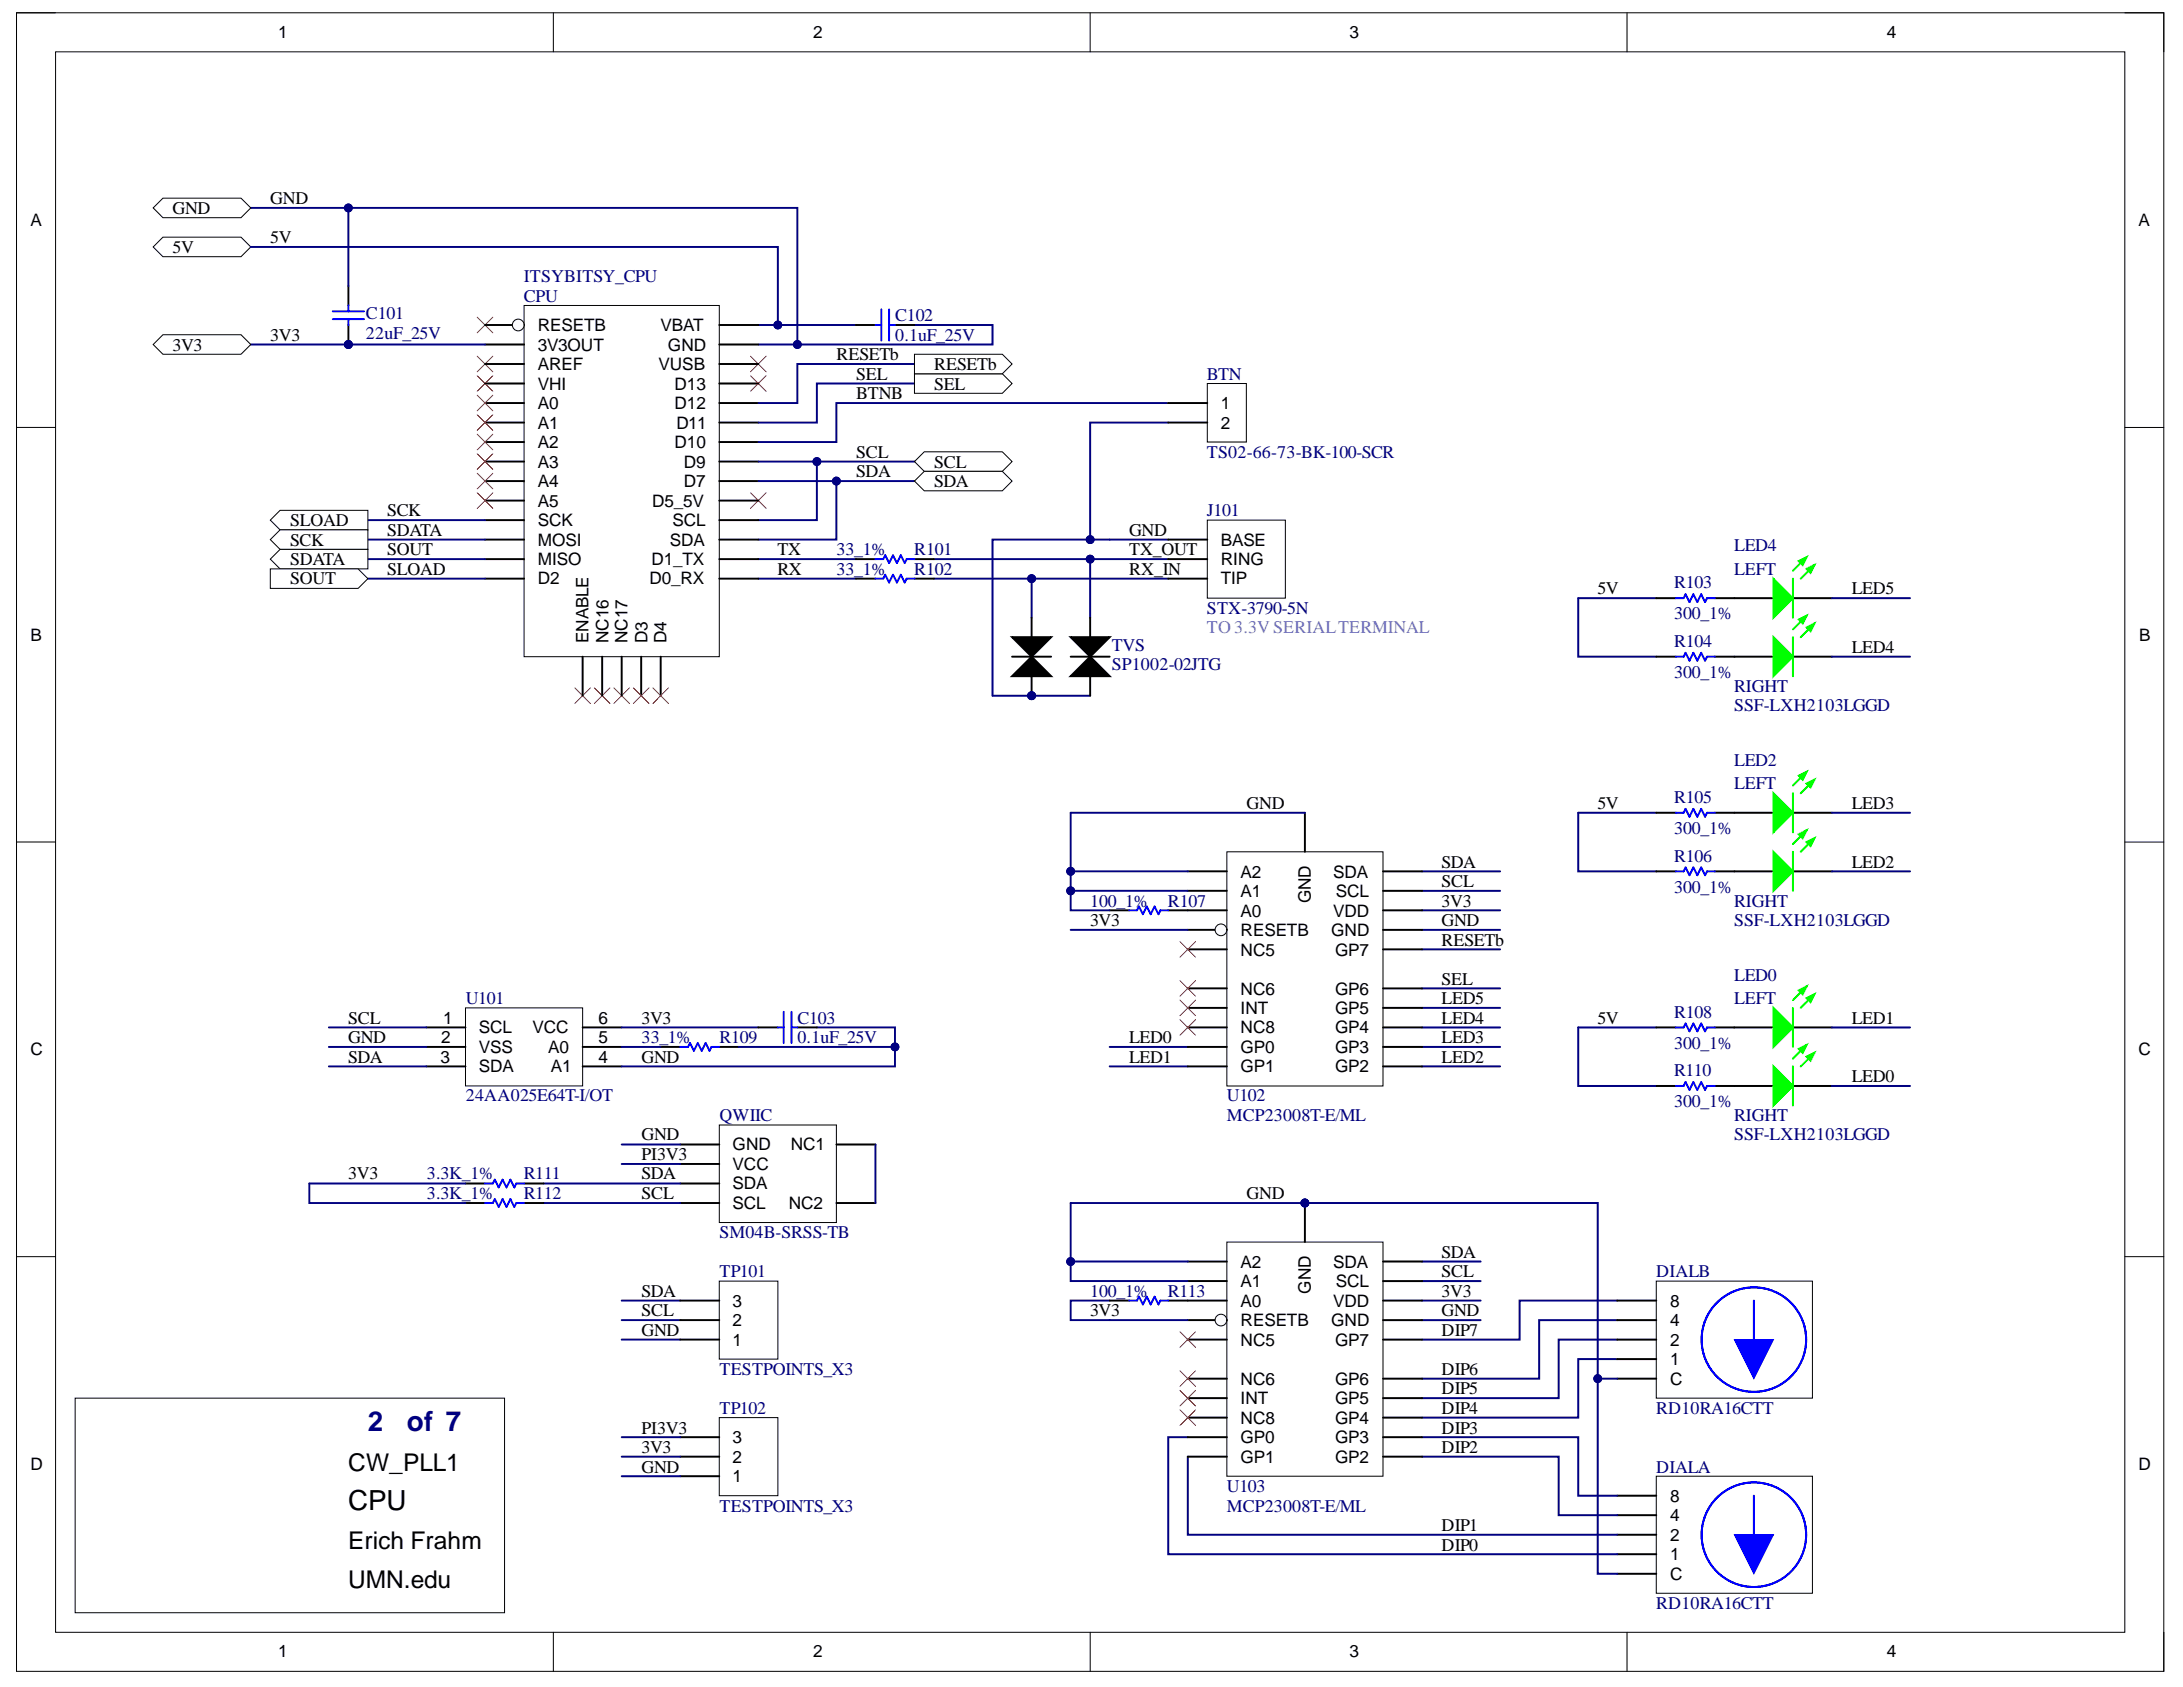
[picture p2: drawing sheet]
<svg xmlns="http://www.w3.org/2000/svg" width="279mm" height="216mm" viewBox="0 0 279 216" stroke-linecap="round" stroke-linejoin="round" font-family="sans-serif">
<defs><g id="words">
<g font-size="3.5" fill="#000080">
<text x="47.1" y="183.1">2</text>
<text x="52.1" y="183.1">of 7</text>
</g>
<text font-size="3.5" x="44.6" y="193.2">CPU</text>
<g font-size="3.1">
<text x="44.6" y="188.3">CW_PLL1</text>
<text x="44.6" y="198.3">Erich Frahm</text>
<text x="44.6" y="203.2">UMN.edu</text>
</g>
<g font-size="2.3">
<text x="22.1" y="27.4">GND</text>
<text x="34.6" y="26.1">GND</text>
<text x="22.1" y="32.4">5V</text>
<text x="34.6" y="31.1">5V</text>
<text x="22.1" y="44.9">3V3</text>
<text x="34.6" y="43.6">3V3</text>
<text x="107" y="46.1">RESETb</text>
<text x="119.6" y="47.3">RESETb</text>
<text x="109.6" y="51.1">BTNB</text>
<text x="109.6" y="48.6">SEL</text>
<text x="119.6" y="49.9">SEL</text>
<text x="109.6" y="58.6">SCL</text>
<text x="119.6" y="59.8">SCL</text>
<text x="109.6" y="61.1">SDA</text>
<text x="119.6" y="62.3">SDA</text>
<text x="37.1" y="67.3">SLOAD</text>
<text x="37.1" y="69.8">SCK</text>
<text x="49.5" y="68.5">SDATA</text>
<text x="49.5" y="66.1">SCK</text>
<text x="49.5" y="71.1">SOUT</text>
<text x="99.5" y="71.1">TX</text>
<text x="144.5" y="68.5">GND</text>
<text x="144.5" y="71.1">TX_OUT</text>
<text x="37.1" y="72.3">SDATA</text>
<text x="37.1" y="74.8">SOUT</text>
<text x="49.5" y="73.5">SLOAD</text>
<text x="99.5" y="73.5">RX</text>
<text x="144.5" y="73.5">RX_IN</text>
<text x="204.4" y="76.1">5V</text>
<text x="237" y="76.1">LED5</text>
<text x="237" y="83.6">LED4</text>
<text x="159.6" y="103.5">GND</text>
<text x="204.4" y="103.5">5V</text>
<text x="237" y="103.5">LED3</text>
<text x="184.5" y="111.1">SDA</text>
<text x="184.5" y="113.5">SCL</text>
<text x="237" y="111.1">LED2</text>
<text x="139.5" y="118.5">3V3</text>
<text x="184.5" y="118.5">GND</text>
<text x="184.5" y="116">3V3</text>
<text x="184.5" y="121">RESETb</text>
<text x="44.6" y="131">SCL</text>
<text x="82.1" y="131">3V3</text>
<text x="184.5" y="126">SEL</text>
<text x="184.5" y="128.5">LED5</text>
<text x="184.5" y="131">LED4</text>
<text x="204.4" y="131">5V</text>
<text x="237" y="131">LED1</text>
<text x="44.6" y="133.5">GND</text>
<text x="44.6" y="136">SDA</text>
<text x="82.1" y="136">GND</text>
<text x="144.5" y="133.5">LED0</text>
<text x="144.5" y="136">LED1</text>
<text x="184.5" y="133.5">LED3</text>
<text x="184.5" y="136">LED2</text>
<text x="237" y="138.5">LED0</text>
<text x="82.1" y="146">GND</text>
<text x="82.1" y="148.5">PI3V3</text>
<text x="44.6" y="150.9">3V3</text>
<text x="82.1" y="153.5">SCL</text>
<text x="82.1" y="150.9">SDA</text>
<text x="159.6" y="153.5">GND</text>
<text x="184.5" y="161">SDA</text>
<text x="82.1" y="166">SDA</text>
<text x="184.5" y="163.4">SCL</text>
<text x="184.5" y="166">3V3</text>
<text x="82.1" y="171">GND</text>
<text x="82.1" y="168.4">SCL</text>
<text x="139.5" y="168.4">3V3</text>
<text x="184.5" y="168.4">GND</text>
<text x="184.5" y="171">DIP7</text>
<text x="184.5" y="178.4">DIP5</text>
<text x="184.5" y="176">DIP6</text>
<text x="82.1" y="185.9">3V3</text>
<text x="82.1" y="183.5">PI3V3</text>
<text x="184.5" y="180.9">DIP4</text>
<text x="184.5" y="183.5">DIP3</text>
<text x="184.5" y="185.9">DIP2</text>
<text x="82.1" y="188.5">GND</text>
<text x="184.5" y="195.9">DIP1</text>
<text x="184.5" y="198.4">DIP0</text>
</g>
<g font-size="2.3" fill="#000080">
<text x="46.8" y="40.8">C101</text>
<text x="67.1" y="38.6">CPU</text>
<text x="67.1" y="36.1">ITSYBITSY_CPU</text>
<text x="114.6" y="41.1">C102</text>
<text x="46.8" y="43.4">22uF_25V</text>
<text x="114.6" y="43.6">0.1uF_25V</text>
<text x="154.5" y="48.6">BTN</text>
<text x="154.5" y="58.6">TS02-66-73-BK-100-SCR</text>
<text x="107" y="71.1">33_1%</text>
<text x="117" y="71.1">R101</text>
<text x="154.5" y="66.1">J101</text>
<text x="222" y="70.6">LED4</text>
<text x="107" y="73.5">33_1%</text>
<text x="117" y="73.5">R102</text>
<text x="214.3" y="75.3">R103</text>
<text x="222" y="73.5">LEFT</text>
<text x="142.3" y="83.3">TVS</text>
<text x="154.5" y="78.5">STX-3790-5N</text>
<text x="214.3" y="79.3">300_1%</text>
<text x="214.3" y="82.8">R104</text>
<text x="142.3" y="85.8">SP1002-02JTG</text>
<text x="214.3" y="86.8">300_1%</text>
<text x="222" y="88.6">RIGHT</text>
<text x="222" y="91">SSF-LXH2103LGGD</text>
<text x="222" y="101">LEFT</text>
<text x="222" y="98">LED2</text>
<text x="214.3" y="102.8">R105</text>
<text x="214.3" y="106.7">300_1%</text>
<text x="214.3" y="110.3">R106</text>
<text x="139.5" y="116">100_1%</text>
<text x="149.5" y="116">R107</text>
<text x="214.3" y="114.3">300_1%</text>
<text x="222" y="116">RIGHT</text>
<text x="222" y="118.5">SSF-LXH2103LGGD</text>
<text x="222" y="125.5">LED0</text>
<text x="59.6" y="128.5">U101</text>
<text x="102.1" y="131">C103</text>
<text x="214.3" y="130.2">R108</text>
<text x="222" y="128.5">LEFT</text>
<text x="82.1" y="133.5">33_1%</text>
<text x="92.1" y="133.5">R109</text>
<text x="102.1" y="133.5">0.1uF_25V</text>
<text x="214.3" y="134.2">300_1%</text>
<text x="214.3" y="137.8">R110</text>
<text x="59.6" y="141">24AA025E64T-I/OT</text>
<text x="92.1" y="143.5">QWIIC</text>
<text x="157" y="141">U102</text>
<text x="157" y="143.5">MCP23008T-E/ML</text>
<text x="214.3" y="141.7">300_1%</text>
<text x="222" y="143.5">RIGHT</text>
<text x="222" y="146">SSF-LXH2103LGGD</text>
<text x="54.6" y="153.5">3.3K_1%</text>
<text x="54.6" y="150.9">3.3K_1%</text>
<text x="67.1" y="153.5">R112</text>
<text x="67.1" y="150.9">R111</text>
<text x="92.1" y="158.5">SM04B-SRSS-TB</text>
<text x="92.1" y="163.4">TP101</text>
<text x="139.5" y="166">100_1%</text>
<text x="149.5" y="166">R113</text>
<text x="212" y="163.4">DIALB</text>
<text x="92.1" y="176">TESTPOINTS_X3</text>
<text x="92.1" y="180.9">TP102</text>
<text x="212" y="180.9">RD10RA16CTT</text>
<text x="157" y="190.9">U103</text>
<text x="212" y="188.5">DIALA</text>
<text x="92.1" y="193.4">TESTPOINTS_X3</text>
<text x="157" y="193.4">MCP23008T-E/ML</text>
<text x="212" y="205.9">RD10RA16CTT</text>
</g>
<text font-size="2.3" fill="#4a86e8" x="154.5" y="81.1">TO3.3VSERIALTERMINAL</text>
<g font-size="2.2">
<text x="35.6" y="4.9">1</text>
<text x="104.1" y="4.9">2</text>
<text x="172.7" y="4.9">3</text>
<text x="241.5" y="4.9">4</text>
<text x="3.9" y="28.9">A</text>
<text x="273.7" y="28.9">A</text>
<text x="68.8" y="42.3">RESETB</text>
<text x="68.8" y="44.9">3V3OUT</text>
<text x="68.8" y="47.3">AREF</text>
<text x="84.3" y="47.3">VUSB</text>
<text x="84.6" y="42.3">VBAT</text>
<text x="85.5" y="44.9">GND</text>
<text x="68.8" y="49.9">VHI</text>
<text x="68.8" y="52.3">A0</text>
<text x="86.3" y="49.9">D13</text>
<text x="86.3" y="52.3">D12</text>
<text x="156.3" y="52.3">1</text>
<text x="68.8" y="54.9">A1</text>
<text x="68.8" y="57.3">A2</text>
<text x="68.8" y="59.8">A3</text>
<text x="86.3" y="57.3">D10</text>
<text x="86.6" y="54.9">D11</text>
<text x="87.5" y="59.8">D9</text>
<text x="156.3" y="54.9">2</text>
<text x="68.8" y="62.4">A4</text>
<text x="68.8" y="64.8">A5</text>
<text x="83.5" y="64.8">D5_5V</text>
<text x="87.5" y="62.4">D7</text>
<text x="68.8" y="67.4">SCK</text>
<text x="68.8" y="69.8">MOSI</text>
<text x="85.7" y="69.8">SDA</text>
<text x="86.1" y="67.4">SCL</text>
<text x="156.3" y="69.8">BASE</text>
<text x="68.8" y="72.3">MISO</text>
<text x="68.8" y="74.8">D2</text>
<text x="83.1" y="74.8">D0_RX</text>
<text x="83.4" y="72.3">D1_TX</text>
<text x="156.3" y="74.8">TIP</text>
<text x="156.3" y="72.3">RING</text>
<text x="3.9" y="82">B</text>
<text x="75.3" y="82.3" transform="rotate(-90 75.3 82.3)">ENABLE</text>
<text x="77.9" y="82.3" transform="rotate(-90 77.9 82.3)">NC16</text>
<text x="80.3" y="82.3" transform="rotate(-90 80.3 82.3)">NC17</text>
<text x="82.9" y="82.3" transform="rotate(-90 82.9 82.3)">D3</text>
<text x="85.3" y="82.3" transform="rotate(-90 85.3 82.3)">D4</text>
<text x="273.8" y="82">B</text>
<text x="158.8" y="112.3">A2</text>
<text x="170.6" y="112.3">SDA</text>
<text x="158.8" y="117.3">A0</text>
<text x="158.8" y="114.8">A1</text>
<text x="158.8" y="119.8">RESETB</text>
<text x="167.8" y="115.6" transform="rotate(-90 167.8 115.6)">GND</text>
<text x="170.4" y="119.8">GND</text>
<text x="170.6" y="117.3">VDD</text>
<text x="171" y="114.8">SCL</text>
<text x="158.8" y="122.3">NC5</text>
<text x="170.9" y="122.3">GP7</text>
<text x="56.7" y="131">1</text>
<text x="76.6" y="131">6</text>
<text x="158.8" y="127.3">NC6</text>
<text x="158.8" y="129.7">INT</text>
<text x="170.9" y="129.7">GP5</text>
<text x="170.9" y="127.3">GP6</text>
<text x="3.9" y="135.1">C</text>
<text x="56.4" y="136">3</text>
<text x="56.5" y="133.5">2</text>
<text x="61.3" y="132.3">SCL</text>
<text x="61.3" y="134.7">VSS</text>
<text x="61.3" y="137.2">SDA</text>
<text x="68.1" y="132.3">VCC</text>
<text x="70.2" y="134.7">A0</text>
<text x="70.5" y="137.2">A1</text>
<text x="76.6" y="136">4</text>
<text x="76.6" y="133.5">5</text>
<text x="158.8" y="132.3">NC8</text>
<text x="158.8" y="134.7">GP0</text>
<text x="158.8" y="137.2">GP1</text>
<text x="170.9" y="137.2">GP2</text>
<text x="170.9" y="134.7">GP3</text>
<text x="170.9" y="132.3">GP4</text>
<text x="273.7" y="135.1">C</text>
<text x="93.8" y="149.8">VCC</text>
<text x="93.8" y="147.2">GND</text>
<text x="101.2" y="147.2">NC1</text>
<text x="93.8" y="154.7">SCL</text>
<text x="93.8" y="152.2">SDA</text>
<text x="101" y="154.7">NC2</text>
<text x="93.8" y="167.2">3</text>
<text x="158.8" y="167.2">A0</text>
<text x="158.8" y="162.3">A2</text>
<text x="158.8" y="164.7">A1</text>
<text x="167.8" y="165.6" transform="rotate(-90 167.8 165.6)">GND</text>
<text x="170.6" y="167.2">VDD</text>
<text x="170.6" y="162.3">SDA</text>
<text x="171" y="164.7">SCL</text>
<text x="213.7" y="167.2">8</text>
<text x="93.8" y="172.2">1</text>
<text x="93.8" y="169.7">2</text>
<text x="158.8" y="169.7">RESETB</text>
<text x="158.8" y="172.2">NC5</text>
<text x="170.4" y="169.7">GND</text>
<text x="170.9" y="172.2">GP7</text>
<text x="213.7" y="169.7">4</text>
<text x="213.7" y="172.2">2</text>
<text x="158.8" y="177.2">NC6</text>
<text x="158.8" y="179.7">INT</text>
<text x="170.9" y="179.7">GP5</text>
<text x="170.9" y="177.2">GP6</text>
<text x="213.7" y="174.7">1</text>
<text x="213.7" y="177.2">C</text>
<text x="93.8" y="184.7">3</text>
<text x="158.8" y="182.2">NC8</text>
<text x="158.8" y="184.7">GP0</text>
<text x="170.9" y="184.7">GP3</text>
<text x="170.9" y="182.2">GP4</text>
<text x="3.9" y="188.1">D</text>
<text x="93.8" y="189.7">1</text>
<text x="93.8" y="187.2">2</text>
<text x="158.8" y="187.2">GP1</text>
<text x="170.9" y="187.2">GP2</text>
<text x="273.7" y="188.1">D</text>
<text x="213.7" y="194.7">4</text>
<text x="213.7" y="197.2">2</text>
<text x="213.7" y="192.2">8</text>
<text x="213.7" y="199.7">1</text>
<text x="213.7" y="202.2">C</text>
<text x="35.6" y="212.1">1</text>
<text x="104.1" y="212.1">2</text>
<text x="172.7" y="212.1">3</text>
<text x="241.5" y="212.1">4</text>
</g>
</g></defs>
<path d="M2.1 1.6h274.8v212.3h-274.8z" fill="none" stroke="#000" stroke-width=".13"/>
<path d="M7.1 6.6h264.9v202.3h-264.9z" fill-rule="evenodd" fill="#fff"/>
<g fill="none" stroke="#000" stroke-width=".13">
<path d="M2.1 1.6h5M7.1 6.6h264.9v202.3h-264.9zM70.8 1.6v5M139.5 1.6v5M208.2 1.6v5M272 1.6h4.9v5M2.1 54.7h5M272 54.7h4.9M2.1 107.8h5M272 107.8h4.9M2.1 160.8h5M272 160.8h4.9"/>
<path d="M70.8 208.9v5M139.5 208.9v5M208.2 208.9v5M276.9 208.9v5"/>
</g>
<path d="M9.6 178.9h55v27.5h-55z" fill-rule="evenodd" fill="#fff"/>
<path d="M9.6 178.9h55v27.5h-55z" fill="none" stroke="#000" stroke-width=".13"/>
<path d="M20.9 30.4h9.9l1.3 1.2-1.3 1.3h-9.9l-1.3-1.3z" fill-rule="evenodd" fill="#fff"/>
<path d="M20.9 30.4h9.9l1.3 1.2-1.3 1.3h-9.9l-1.3-1.3z" fill="none" stroke="#000" stroke-width=".13"/>
<path d="M92.1 144h14.9v12.5h-14.9z" fill-rule="evenodd" fill="#fff"/>
<path d="M92.1 144h14.9v12.5h-14.9z" fill="none" stroke="#000" stroke-width=".13"/>
<path d="M87.1 149h5M87.1 146.5h5M87.1 154h5M87.1 151.5h5M107 146.5h5M107 154h5" fill="none" stroke="#000" stroke-width=".25"/>
<path d="M32.1 31.6h67.5v10M69.6 151.5h17.5M69.6 154h17.5M79.6 146.5h7.5M112 146.5v7.5" fill="none" stroke="#000080" stroke-width=".25"/>
<circle cx="99.6" cy="41.6" r=".5" fill="#000080"/>
<circle cx="99.6" cy="41.6" r=".5" fill="none" stroke="#000080" stroke-width=".13"/>
<path d="M119.5 71.6h30" fill="none" stroke="#000080" stroke-width=".25"/>
<circle cx="139.5" cy="71.6" r=".5" fill="#000080"/>
<circle cx="139.5" cy="71.6" r=".5" fill="none" stroke="#000080" stroke-width=".13"/>
<path d="M119.5 74.1h30" fill="none" stroke="#000080" stroke-width=".25"/>
<circle cx="132" cy="74.1" r=".5" fill="#000080"/>
<circle cx="132" cy="74.1" r=".5" fill="none" stroke="#000080" stroke-width=".13"/>
<path d="M97.1 41.6h12.4M97.1 71.6h12.4M97.1 74.1h12.4M142 69.1h7.5" fill="none" stroke="#000080" stroke-width=".25"/>
<circle cx="99.6" cy="41.6" r=".5" fill="#000080"/>
<circle cx="99.6" cy="41.6" r=".5" fill="none" stroke="#000080" stroke-width=".13"/>
<path d="M117 41.6h10v2.5h-29.9" fill="none" stroke="#000080" stroke-width=".25"/>
<circle cx="102.1" cy="44.1" r=".5" fill="#000080"/>
<circle cx="102.1" cy="44.1" r=".5" fill="none" stroke="#000080" stroke-width=".13"/>
<path d="M117 59.1h-12.5v7.5h-7.4" fill="none" stroke="#000080" stroke-width=".25"/>
<circle cx="104.6" cy="59.1" r=".5" fill="#000080"/>
<circle cx="104.6" cy="59.1" r=".5" fill="none" stroke="#000080" stroke-width=".13"/>
<path d="M117 61.6h-10v7.5h-9.9" fill="none" stroke="#000080" stroke-width=".25"/>
<circle cx="107.1" cy="61.6" r=".5" fill="#000080"/>
<circle cx="107.1" cy="61.6" r=".5" fill="none" stroke="#000080" stroke-width=".13"/>
<path d="M61.1 40.6l2 2M61.1 45.6l2 2M61.1 48.1l2 2M63.1 40.6l-2 2M63.1 45.6l-2 2M63.1 48.1l-2 2M96.1 45.6l2 2M96.1 48.1l2 2M98.1 45.6l-2 2M98.1 48.1l-2 2M96.1 63.1l2 2M98.1 63.1l-2 2" fill="none" stroke="#f00" stroke-width=".13"/>
<path d="M132 74.1v4.9" fill="none" stroke="#000080" stroke-width=".25"/>
<circle cx="132" cy="74.1" r=".5" fill="#000080"/>
<circle cx="132" cy="74.1" r=".5" fill="none" stroke="#000080" stroke-width=".13"/>
<path d="M139.5 71.6v7.4" fill="none" stroke="#000080" stroke-width=".25"/>
<circle cx="139.5" cy="71.6" r=".5" fill="#000080"/>
<circle cx="139.5" cy="71.6" r=".5" fill="none" stroke="#000080" stroke-width=".13"/>
<path d="M127 89h12.5" fill="none" stroke="#000080" stroke-width=".25"/>
<circle cx="132" cy="89" r=".5" fill="#000080"/>
<circle cx="132" cy="89" r=".5" fill="none" stroke="#000080" stroke-width=".13"/>
<path d="M142 69.1h-15v19.9" fill="none" stroke="#000080" stroke-width=".25"/>
<circle cx="139.5" cy="69.1" r=".5" fill="#000080"/>
<circle cx="139.5" cy="69.1" r=".5" fill="none" stroke="#000080" stroke-width=".13"/>
<path d="M76.1 88l2 2M78.1 88l-2 2M78.6 88l2 2M80.6 88l-2 2" fill="none" stroke="#f00" stroke-width=".13"/>
<path d="M154.5 66.6h10v10h-10z" fill-rule="evenodd" fill="#fff"/>
<path d="M154.5 66.6h10v10h-10z" fill="none" stroke="#000" stroke-width=".13"/>
<path d="M149.5 74.1h5M149.5 71.6h5M149.5 69.1h5" fill="none" stroke="#000" stroke-width=".25"/>
<path d="M73.6 88l2 2M75.6 88l-2 2" fill="none" stroke="#f00" stroke-width=".13"/>
<path d="M67.1 39.1h25v44.9h-25z" fill-rule="evenodd" fill="#fff"/>
<path d="M67.1 39.1h25v44.9h-25z" fill="none" stroke="#000" stroke-width=".13"/>
<g fill="none" stroke="#000" stroke-width=".25">
<path d="M62.1 41.6h5M92.1 41.6h5M92.1 44.1h5M92.1 46.6h5M92.1 49.1h5M92.1 51.6h5M92.1 54.1h5M92.1 56.6h5M92.1 59.1h5M92.1 61.6h5M92.1 64.1h5M92.1 66.6h5"/>
<path d="M92.1 69.1h5M92.1 71.6h5M92.1 74.1h5M82.1 84v5M84.6 84v5"/>
</g>
<circle cx="66.3" cy="41.6" r=".75" fill="#f8fcff"/>
<circle cx="66.3" cy="41.6" r=".75" fill="none" stroke="#000" stroke-width=".13"/>
<g fill="none" stroke="#000" stroke-width=".25">
<path d="M62.1 44.1h5M62.1 46.6h5M62.1 49.1h5M62.1 51.6h5M62.1 54.1h5M62.1 56.6h5M62.1 59.1h5M62.1 61.6h5M62.1 64.1h5M62.1 66.6h5M62.1 69.1h5M62.1 71.6h5"/>
<path d="M62.1 74.1h5M74.6 84v5M77.1 84v5M79.6 84v5M59.6 154h2.5M59.6 151.5h2.5M67.1 154h2.5M67.1 151.5h2.5"/>
</g>
<path d="M62.1 154h1l.2-.5 .5 1 .5-1 .5 1 .5-1 .5 1 .3-.5h1M62.1 151.5h1l.2-.5 .5 1 .5-1 .5 1 .5-1 .5 1 .3-.5h1" fill="none" stroke="#00f" stroke-width=".25"/>
<path d="M61.1 50.6l2 2M61.1 53.1l2 2M63.1 50.6l-2 2M63.1 53.1l-2 2M81.1 88l2 2M83.1 88l-2 2M83.6 88l2 2M85.6 88l-2 2" fill="none" stroke="#f00" stroke-width=".13"/>
<path d="M39.6 151.5v2.5h20" fill="none" stroke="#000080" stroke-width=".25"/>
<circle cx="132" cy="89" r=".5" fill="#000080"/>
<circle cx="132" cy="89" r=".5" fill="none" stroke="#000080" stroke-width=".13"/>
<path d="M129.5 84h5M132 84v5" fill="none" stroke="#000" stroke-width=".25"/>
<circle cx="132" cy="89" r=".5" fill="#000080"/>
<circle cx="132" cy="89" r=".5" fill="none" stroke="#000080" stroke-width=".13"/>
<path d="M132 79v5M139.5 79v10M129.5 86.5l2.5-2.5 2.5 2.5zM129.5 81.5h5l-2.5 2.5zM137 81.5h5l-2.5 2.5zM137 84h5M139.5 84l2.5 2.5h-5z" fill="none" stroke="#000" stroke-width=".25"/>
<path d="M129.5 81.5h5l-2.5 2.5zM129.5 86.5l2.5-2.5 2.5 2.5zM137 81.5h5l-2.5 2.5zM139.5 84l2.5 2.5h-5z" fill="#000"/>
<path d="M79.6 166.4h7.5M79.6 168.9h7.5M79.6 171.4h7.5" fill="none" stroke="#000080" stroke-width=".25"/>
<path d="M92.1 164h7.5v9.9h-7.5z" fill-rule="evenodd" fill="#fff"/>
<path d="M92.1 164h7.5v9.9h-7.5z" fill="none" stroke="#000" stroke-width=".13"/>
<path d="M87.1 171.4h5M87.1 168.9h5M87.1 166.4h5" fill="none" stroke="#000" stroke-width=".25"/>
<path d="M79.6 149h7.5" fill="none" stroke="#000080" stroke-width=".25"/>
<path d="M92.1 181.4h7.5v10h-7.5z" fill-rule="evenodd" fill="#fff"/>
<path d="M92.1 181.4h7.5v10h-7.5z" fill="none" stroke="#000" stroke-width=".13"/>
<path d="M87.1 188.9h5M87.1 186.4h5M87.1 183.9h5" fill="none" stroke="#000" stroke-width=".25"/>
<path d="M39.6 151.5h20M79.6 183.9h7.5M79.6 186.4h7.5M79.6 188.9h7.5" fill="none" stroke="#000080" stroke-width=".25"/>
<path d="M212 188.9h20v15h-20z" fill-rule="evenodd" fill="#fff"/>
<path d="M212 188.9h20v15h-20z" fill="none" stroke="#000" stroke-width=".13"/>
<path d="M207 198.9h5M207 193.9h5M207 196.4h5M207 191.4h5M207 201.4h5" fill="none" stroke="#000" stroke-width=".25"/>
<g fill="none" stroke="#00f" stroke-width=".25">
<path d="M224.5 191.4v7.5"/>
<circle cx="224.5" cy="196.4" r="6.7"/>
</g>
<path d="M222 196.4h5l-2.5 5z" fill="#00f"/>
<path d="M222 196.4h5l-2.5 5z" fill="none" stroke="#00f" stroke-width=".13"/>
<path d="M32.1 26.6h70v17.5" fill="none" stroke="#000080" stroke-width=".25"/>
<circle cx="44.6" cy="26.6" r=".5" fill="#000080"/>
<circle cx="44.6" cy="26.6" r=".5" fill="none" stroke="#000080" stroke-width=".13"/>
<circle cx="102.1" cy="44.1" r=".5" fill="#000080"/>
<circle cx="102.1" cy="44.1" r=".5" fill="none" stroke="#000080" stroke-width=".13"/>
<path d="M19.6 26.6l1.3-1.2h9.9l1.3 1.2-1.3 1.3h-9.9z" fill-rule="evenodd" fill="#fff"/>
<path d="M19.6 26.6l1.3-1.2h9.9l1.3 1.2-1.3 1.3h-9.9z" fill="none" stroke="#000" stroke-width=".13"/>
<path d="M117 59.1l1.3-1.3h10l1.2 1.3-1.2 1.2h-10z" fill-rule="evenodd" fill="#fff"/>
<path d="M117 59.1l1.3-1.3h10l1.2 1.3-1.2 1.2h-10z" fill="none" stroke="#000" stroke-width=".13"/>
<path d="M117 61.6l1.3-1.3h10l1.2 1.3-1.2 1.2h-10z" fill-rule="evenodd" fill="#fff"/>
<path d="M117 61.6l1.3-1.3h10l1.2 1.3-1.2 1.2h-10z" fill="none" stroke="#000" stroke-width=".13"/>
<path d="M149.5 54.1h-10v15" fill="none" stroke="#000080" stroke-width=".25"/>
<circle cx="139.5" cy="69.1" r=".5" fill="#000080"/>
<circle cx="139.5" cy="69.1" r=".5" fill="none" stroke="#000080" stroke-width=".13"/>
<path d="M149.5 51.6h-42.5v5h-9.9" fill="none" stroke="#000080" stroke-width=".25"/>
<path d="M154.5 49.1h5v7.5h-5z" fill-rule="evenodd" fill="#fff"/>
<path d="M154.5 49.1h5v7.5h-5z" fill="none" stroke="#000" stroke-width=".13"/>
<path d="M149.5 51.6h5M149.5 54.1h5M109.5 71.6h2.5M109.5 74.1h2.5M117 71.6h2.5M117 74.1h2.5" fill="none" stroke="#000" stroke-width=".25"/>
<path d="M112 71.6h1l.3-.5 .5 1 .5-1 .5 1 .5-1 .5 1 .2-.5h1M112 74.1h1l.3-.5 .5 1 .5-1 .5 1 .5-1 .5 1 .2-.5h1" fill="none" stroke="#00f" stroke-width=".25"/>
<path d="M32.1 44.1h30" fill="none" stroke="#000080" stroke-width=".25"/>
<circle cx="44.6" cy="44.1" r=".5" fill="#000080"/>
<circle cx="44.6" cy="44.1" r=".5" fill="none" stroke="#000080" stroke-width=".13"/>
<path d="M59.6 129h15v10h-15z" fill-rule="evenodd" fill="#fff"/>
<path d="M59.6 129h15v10h-15z" fill="none" stroke="#000" stroke-width=".13"/>
<path d="M54.6 131.5h5M54.6 134h5M54.6 136.5h5M74.6 131.5h5M74.6 134h5M74.6 136.5h5" fill="none" stroke="#000" stroke-width=".25"/>
<path d="M42.1 131.5h12.5M42.1 134h12.5M42.1 136.5h12.5M104.5 131.5h10v5h-34.9" fill="none" stroke="#000080" stroke-width=".25"/>
<circle cx="114.5" cy="134" r=".5" fill="#000080"/>
<circle cx="114.5" cy="134" r=".5" fill="none" stroke="#000080" stroke-width=".13"/>
<path d="M79.6 131.5h17.5" fill="none" stroke="#000080" stroke-width=".25"/>
<path d="M20.9 42.8h9.9l1.3 1.3-1.3 1.2h-9.9l-1.3-1.2z" fill-rule="evenodd" fill="#fff"/>
<path d="M20.9 42.8h9.9l1.3 1.3-1.3 1.2h-9.9l-1.3-1.2z" fill="none" stroke="#000" stroke-width=".13"/>
<circle cx="44.6" cy="44.1" r=".5" fill="#000080"/>
<circle cx="44.6" cy="44.1" r=".5" fill="none" stroke="#000080" stroke-width=".13"/>
<path d="M44.6 36.6v2.5M44.6 41.6v2.5" fill="none" stroke="#000" stroke-width=".25"/>
<circle cx="44.6" cy="44.1" r=".5" fill="#000080"/>
<circle cx="44.6" cy="44.1" r=".5" fill="none" stroke="#000080" stroke-width=".13"/>
<path d="M42.6 39.8h4M44.6 39.1v.7M42.6 40.8h4M44.6 40.8v.8M87.1 134h1l.2-.5 .5 1 .5-1 .5 1 .5-1 .5 1 .3-.5h1" fill="none" stroke="#00f" stroke-width=".25"/>
<path d="M84.6 134h2.5M92.1 134h2.5" fill="none" stroke="#000" stroke-width=".25"/>
<path d="M79.6 134h5M94.6 134h19.9" fill="none" stroke="#000080" stroke-width=".25"/>
<circle cx="114.5" cy="134" r=".5" fill="#000080"/>
<circle cx="114.5" cy="134" r=".5" fill="none" stroke="#000080" stroke-width=".13"/>
<path d="M182 164h7.5M182 161.4h7.5M182 168.9h7.5M182 166.4h7.5M207 173.9h-5v7.5h-20M207 171.4h-7.5v7.5h-17.5M207 168.9h-10v7.5h-15M207 166.4h-12.5v5h-12.5M152 183.9h-2.5v15h57.5M152 186.4v10h55M182 186.4h17.5v7.5h7.5M182 183.9h20v7.5h5" fill="none" stroke="#000080" stroke-width=".25"/>
<circle cx="167" cy="154" r=".5" fill="#000080"/>
<circle cx="167" cy="154" r=".5" fill="none" stroke="#000080" stroke-width=".13"/>
<path d="M157 159h20v29.9h-20z" fill-rule="evenodd" fill="#fff"/>
<path d="M157 159h20v29.9h-20z" fill="none" stroke="#000" stroke-width=".13"/>
<path d="M152 166.4h5M152 161.4h5M152 163.9h5M152 168.9h5M152 176.4h5M152 181.4h5" fill="none" stroke="#000" stroke-width=".25"/>
<circle cx="156.3" cy="168.9" r=".75" fill="#f8fcff"/>
<circle cx="156.3" cy="168.9" r=".75" fill="none" stroke="#000" stroke-width=".13"/>
<g fill="none" stroke="#000" stroke-width=".25">
<path d="M167 154v5M152 171.4h5M152 178.9h5M177 178.9h5M177 171.4h5M177 176.4h5M177 166.4h5M177 161.4h5M177 164h5M177 168.9h5M152 186.4h5M152 183.9h5"/>
<path d="M177 186.4h5M177 183.9h5M177 181.4h5"/>
</g>
<circle cx="167" cy="154" r=".5" fill="#000080"/>
<circle cx="167" cy="154" r=".5" fill="none" stroke="#000080" stroke-width=".13"/>
<path d="M137 154h30" fill="none" stroke="#000080" stroke-width=".25"/>
<circle cx="167" cy="154" r=".5" fill="#000080"/>
<circle cx="167" cy="154" r=".5" fill="none" stroke="#000080" stroke-width=".13"/>
<path d="M137 161.4h15" fill="none" stroke="#000080" stroke-width=".25"/>
<circle cx="137" cy="161.5" r=".5" fill="#000080"/>
<circle cx="137" cy="161.5" r=".5" fill="none" stroke="#000080" stroke-width=".13"/>
<path d="M137 154v9.9h15" fill="none" stroke="#000080" stroke-width=".25"/>
<circle cx="137" cy="161.5" r=".5" fill="#000080"/>
<circle cx="137" cy="161.5" r=".5" fill="none" stroke="#000080" stroke-width=".13"/>
<g fill="none" stroke="#000080" stroke-width=".25">
<path d="M182 114h10M182 111.5h10M182 119h10M182 116.5h10M142 136.5h10M142 134h10M182 136.5h10M182 134h10M182 131.5h10M182 129h10M182 126.5h10M182 121.5h10"/>
<path d="M142 166.4h-5v2.5h15"/>
</g>
<path d="M151 170.4l2 2M151 175.4l2 2M151 177.9l2 2M153 170.4l-2 2M153 175.4l-2 2M153 177.9l-2 2M151 180.4l2 2M153 180.4l-2 2" fill="none" stroke="#f00" stroke-width=".13"/>
<path d="M142 166.4h2.5M149.5 166.4h2.5" fill="none" stroke="#000" stroke-width=".25"/>
<path d="M144.5 166.4h1l.3-.5 .5 1 .5-1 .5 1 .5-1 .5 1 .2-.5h1" fill="none" stroke="#00f" stroke-width=".25"/>
<path d="M157 109h20v30h-20z" fill-rule="evenodd" fill="#fff"/>
<path d="M157 109h20v30h-20z" fill="none" stroke="#000" stroke-width=".13"/>
<path d="M152 116.5h5M152 111.5h5M152 114h5M152 119h5M152 126.5h5M152 131.5h5" fill="none" stroke="#000" stroke-width=".25"/>
<circle cx="156.3" cy="119" r=".75" fill="#f8fcff"/>
<circle cx="156.3" cy="119" r=".75" fill="none" stroke="#000" stroke-width=".13"/>
<g fill="none" stroke="#000" stroke-width=".25">
<path d="M167 104v5M177 116.5h5M177 111.5h5M177 114h5M177 119h5M152 129h5M152 121.5h5M152 136.5h5M152 134h5M177 129h5M177 121.5h5M177 136.5h5"/>
<path d="M177 134h5M177 126.5h5M177 131.5h5"/>
</g>
<path d="M137 104h30M137 111.5h15" fill="none" stroke="#000080" stroke-width=".25"/>
<circle cx="137" cy="111.5" r=".5" fill="#000080"/>
<circle cx="137" cy="111.5" r=".5" fill="none" stroke="#000080" stroke-width=".13"/>
<path d="M137 104v10h15" fill="none" stroke="#000080" stroke-width=".25"/>
<circle cx="137" cy="114" r=".5" fill="#000080"/>
<circle cx="137" cy="114" r=".5" fill="none" stroke="#000080" stroke-width=".13"/>
<circle cx="137" cy="111.5" r=".5" fill="#000080"/>
<circle cx="137" cy="111.5" r=".5" fill="none" stroke="#000080" stroke-width=".13"/>
<path d="M137 114v2.5h5M137 119h15" fill="none" stroke="#000080" stroke-width=".25"/>
<path d="M151 120.5l2 2M151 125.5l2 2M151 130.5l2 2M151 128l2 2M153 120.5l-2 2M153 125.5l-2 2M153 130.5l-2 2M153 128l-2 2" fill="none" stroke="#f00" stroke-width=".13"/>
<path d="M142 116.5h2.5M149.5 116.5h2.5" fill="none" stroke="#000" stroke-width=".25"/>
<path d="M144.5 116.5h1l.3-.5 .5 1 .5-1 .5 1 .5-1 .5 1 .2-.5h1" fill="none" stroke="#00f" stroke-width=".25"/>
<circle cx="137" cy="114" r=".5" fill="#000080"/>
<circle cx="137" cy="114" r=".5" fill="none" stroke="#000080" stroke-width=".13"/>
<path d="M212 164h20v14.9h-20z" fill-rule="evenodd" fill="#fff"/>
<path d="M212 164h20v14.9h-20z" fill="none" stroke="#000" stroke-width=".13"/>
<path d="M207 173.9h5M207 176.4h5M207 168.9h5M207 171.4h5M207 166.4h5" fill="none" stroke="#000" stroke-width=".25"/>
<g fill="none" stroke="#00f" stroke-width=".25">
<path d="M224.5 166.4v7.5"/>
<circle cx="224.5" cy="171.4" r="6.7"/>
</g>
<path d="M222 171.4h5l-2.5 5z" fill="#00f"/>
<path d="M222 171.4h5l-2.5 5z" fill="none" stroke="#00f" stroke-width=".13"/>
<path d="M207 176.4h-2.5v25h2.5" fill="none" stroke="#000080" stroke-width=".25"/>
<circle cx="204.5" cy="176.4" r=".5" fill="#000080"/>
<circle cx="204.5" cy="176.4" r=".5" fill="none" stroke="#000080" stroke-width=".13"/>
<path d="M167 154h37.5v22.4" fill="none" stroke="#000080" stroke-width=".25"/>
<circle cx="204.5" cy="176.4" r=".5" fill="#000080"/>
<circle cx="204.5" cy="176.4" r=".5" fill="none" stroke="#000080" stroke-width=".13"/>
<circle cx="167" cy="154" r=".5" fill="#000080"/>
<circle cx="167" cy="154" r=".5" fill="none" stroke="#000080" stroke-width=".13"/>
<path d="M61.1 55.6l2 2M61.1 58.1l2 2M63.1 55.6l-2 2M63.1 58.1l-2 2M61.1 60.6l2 2M61.1 63.1l2 2M63.1 60.6l-2 2M63.1 63.1l-2 2" fill="none" stroke="#f00" stroke-width=".13"/>
<path d="M44.6 26.6v10" fill="none" stroke="#000080" stroke-width=".25"/>
<circle cx="44.6" cy="26.6" r=".5" fill="#000080"/>
<circle cx="44.6" cy="26.6" r=".5" fill="none" stroke="#000080" stroke-width=".13"/>
<path d="M117 49.1h-12.5v5h-7.4" fill="none" stroke="#000080" stroke-width=".25"/>
<path d="M117 47.8h11.3l1.2 1.3-1.2 1.2h-11.3z" fill-rule="evenodd" fill="#fff"/>
<path d="M117 47.8h11.3l1.2 1.3-1.2 1.2h-11.3z" fill="none" stroke="#000" stroke-width=".13"/>
<path d="M97.1 59.1h7.4" fill="none" stroke="#000080" stroke-width=".25"/>
<circle cx="104.6" cy="59.1" r=".5" fill="#000080"/>
<circle cx="104.6" cy="59.1" r=".5" fill="none" stroke="#000080" stroke-width=".13"/>
<path d="M97.1 61.6h9.9" fill="none" stroke="#000080" stroke-width=".25"/>
<circle cx="107.1" cy="61.6" r=".5" fill="#000080"/>
<circle cx="107.1" cy="61.6" r=".5" fill="none" stroke="#000080" stroke-width=".13"/>
<path d="M222 131.5h5M229.5 131.5h5" fill="none" stroke="#000" stroke-width=".25"/>
<path d="M227 129l2.5 2.5-2.5 2.5z" fill="#0f0"/>
<path d="M227 129l2.5 2.5-2.5 2.5zM231.2 126.2l-1.7 1.8M232.2 127.2l-1.7 1.8" fill="none" stroke="#0f0" stroke-width=".25"/>
<path d="M231.2 127.7l1-.5-.5 1z" fill="#0f0"/>
<path d="M231.2 127.7l1-.5-.5 1z" fill="none" stroke="#0f0" stroke-width=".25"/>
<path d="M230.2 126.7l1-.5-.5 1z" fill="#0f0"/>
<path d="M229.5 129v5M230.2 126.7l1-.5-.5 1z" fill="none" stroke="#0f0" stroke-width=".25"/>
<path d="M222 139h5M229.5 139h5" fill="none" stroke="#000" stroke-width=".25"/>
<path d="M227 136.5l2.5 2.5-2.5 2.5z" fill="#0f0"/>
<path d="M227 136.5l2.5 2.5-2.5 2.5zM231.2 133.7l-1.7 1.8M232.2 134.7l-1.7 1.8" fill="none" stroke="#0f0" stroke-width=".25"/>
<path d="M231.2 135.2l1-.5-.5 1z" fill="#0f0"/>
<path d="M231.2 135.2l1-.5-.5 1z" fill="none" stroke="#0f0" stroke-width=".25"/>
<path d="M230.2 134.2l1-.5-.5 1z" fill="#0f0"/>
<path d="M229.5 136.5v5M230.2 134.2l1-.5-.5 1z" fill="none" stroke="#0f0" stroke-width=".25"/>
<path d="M212 131.5h-10v7.5h10M234.5 131.5h10M234.5 139h10" fill="none" stroke="#000080" stroke-width=".25"/>
<path d="M222 104h5M229.5 104h5M212 131.5h2.5M212 139h2.5M219.5 131.5h2.5M219.5 139h2.5" fill="none" stroke="#000" stroke-width=".25"/>
<path d="M214.5 131.5h1l.2-.5 .5 1 .5-1 .5 1 .5-1 .5 1 .3-.5h1M214.5 139h1l.2-.5 .5 1 .5-1 .5 1 .5-1 .5 1 .3-.5h1" fill="none" stroke="#00f" stroke-width=".25"/>
<path d="M227 101.5l2.5 2.5-2.5 2.5z" fill="#0f0"/>
<path d="M231.2 98.8l-1.7 1.7M232.2 99.8l-1.7 1.7M227 101.5l2.5 2.5-2.5 2.5z" fill="none" stroke="#0f0" stroke-width=".25"/>
<path d="M231.2 100.3l1-.5-.5 1z" fill="#0f0"/>
<path d="M231.2 100.3l1-.5-.5 1z" fill="none" stroke="#0f0" stroke-width=".25"/>
<path d="M230.2 99.3l1-.5-.5 1z" fill="#0f0"/>
<path d="M230.2 99.3l1-.5-.5 1zM229.5 101.5v5" fill="none" stroke="#0f0" stroke-width=".25"/>
<path d="M222 111.5h5M229.5 111.5h5" fill="none" stroke="#000" stroke-width=".25"/>
<path d="M227 109l2.5 2.5-2.5 2.5z" fill="#0f0"/>
<path d="M227 109l2.5 2.5-2.5 2.5zM231.2 106.3l-1.7 1.7M232.2 107.3l-1.7 1.7" fill="none" stroke="#0f0" stroke-width=".25"/>
<path d="M231.2 107.8l1-.5-.5 1z" fill="#0f0"/>
<path d="M231.2 107.8l1-.5-.5 1z" fill="none" stroke="#0f0" stroke-width=".25"/>
<path d="M230.2 106.8l1-.5-.5 1z" fill="#0f0"/>
<path d="M229.5 109v5M230.2 106.8l1-.5-.5 1z" fill="none" stroke="#0f0" stroke-width=".25"/>
<path d="M212 104h-10v7.5h10M234.5 104h10M234.5 111.5h10" fill="none" stroke="#000080" stroke-width=".25"/>
<path d="M222 76.6h5M229.5 76.6h5M212 104h2.5M212 111.5h2.5M219.5 104h2.5M219.5 111.5h2.5" fill="none" stroke="#000" stroke-width=".25"/>
<path d="M214.5 104h1l.2-.5 .5 1 .5-1 .5 1 .5-1 .5 1 .3-.5h1M214.5 111.5h1l.2-.5 .5 1 .5-1 .5 1 .5-1 .5 1 .3-.5h1" fill="none" stroke="#00f" stroke-width=".25"/>
<path d="M227 74.1l2.5 2.5-2.5 2.4z" fill="#0f0"/>
<path d="M227 74.1l2.5 2.5-2.5 2.4zM231.2 71.3l-1.7 1.8M232.2 72.3l-1.7 1.8" fill="none" stroke="#0f0" stroke-width=".25"/>
<path d="M231.2 72.8l1-.5-.5 1z" fill="#0f0"/>
<path d="M231.2 72.8l1-.5-.5 1z" fill="none" stroke="#0f0" stroke-width=".25"/>
<path d="M230.2 71.8l1-.5-.5 1z" fill="#0f0"/>
<path d="M229.5 74.1v4.9M230.2 71.8l1-.5-.5 1z" fill="none" stroke="#0f0" stroke-width=".25"/>
<path d="M222 84h5M229.5 84h5" fill="none" stroke="#000" stroke-width=".25"/>
<path d="M227 81.5l2.5 2.5-2.5 2.5z" fill="#0f0"/>
<path d="M231.2 78.8l-1.7 1.7M232.2 79.8l-1.7 1.7M227 81.5l2.5 2.5-2.5 2.5z" fill="none" stroke="#0f0" stroke-width=".25"/>
<path d="M231.2 80.3l1-.5-.5 1z" fill="#0f0"/>
<path d="M231.2 80.3l1-.5-.5 1z" fill="none" stroke="#0f0" stroke-width=".25"/>
<path d="M230.2 79.3l1-.5-.5 1z" fill="#0f0"/>
<path d="M230.2 79.3l1-.5-.5 1zM229.5 81.5v5" fill="none" stroke="#0f0" stroke-width=".25"/>
<path d="M117 46.6h-14.9v5h-5M212 76.6h-10v7.4h10M234.5 76.6h10M234.5 84h10" fill="none" stroke="#000080" stroke-width=".25"/>
<path d="M109.5 41.6h2.5M114.5 41.6h2.5M212 76.6h2.5M219.5 76.6h2.5M212 84h2.5M219.5 84h2.5M97.1 131.5h2.5M102.1 131.5h2.4" fill="none" stroke="#000" stroke-width=".25"/>
<path d="M112.8 39.6v4M113.8 39.6v4M112 41.6h.8M113.8 41.6h.7M214.5 76.6h1l.2-.5 .5 .9 .5-.9 .5 .9 .5-.9 .5 .9 .3-.4h1M214.5 84h1l.2-.5 .5 1 .5-1 .5 1 .5-1 .5 1 .3-.5h1M99.6 131.5h.7M100.3 129.5v4M101.3 129.5v4M101.3 131.5h.8" fill="none" stroke="#00f" stroke-width=".25"/>
<path d="M117 45.3h11.3l1.2 1.3-1.2 1.2h-11.3z" fill-rule="evenodd" fill="#fff"/>
<path d="M117 45.3h11.3l1.2 1.3-1.2 1.2h-11.3z" fill="none" stroke="#000" stroke-width=".13"/>
<path d="M47.1 66.6h15M47.1 69.1h15M47.1 71.6h15M47.1 74.1h15" fill="none" stroke="#000080" stroke-width=".25"/>
<path d="M35.8 65.3h11.3v2.5h-11.3l-1.2-1.2z" fill-rule="evenodd" fill="#fff"/>
<path d="M35.8 65.3h11.3v2.5h-11.3l-1.2-1.2z" fill="none" stroke="#000" stroke-width=".13"/>
<path d="M34.6 69.1l1.2-1.3h11.3v2.5h-11.3z" fill-rule="evenodd" fill="#fff"/>
<path d="M34.6 69.1l1.2-1.3h11.3v2.5h-11.3z" fill="none" stroke="#000" stroke-width=".13"/>
<path d="M34.6 71.6l1.2-1.3h11.3v2.5h-11.3z" fill-rule="evenodd" fill="#fff"/>
<path d="M34.6 71.6l1.2-1.3h11.3v2.5h-11.3z" fill="none" stroke="#000" stroke-width=".13"/>
<path d="M34.6 72.8h11.2l1.3 1.3-1.3 1.2h-11.2z" fill-rule="evenodd" fill="#fff"/>
<path d="M34.6 72.8h11.2l1.3 1.3-1.3 1.2h-11.2z" fill="none" stroke="#000" stroke-width=".13"/>
<use href="#words"/>
</svg>
